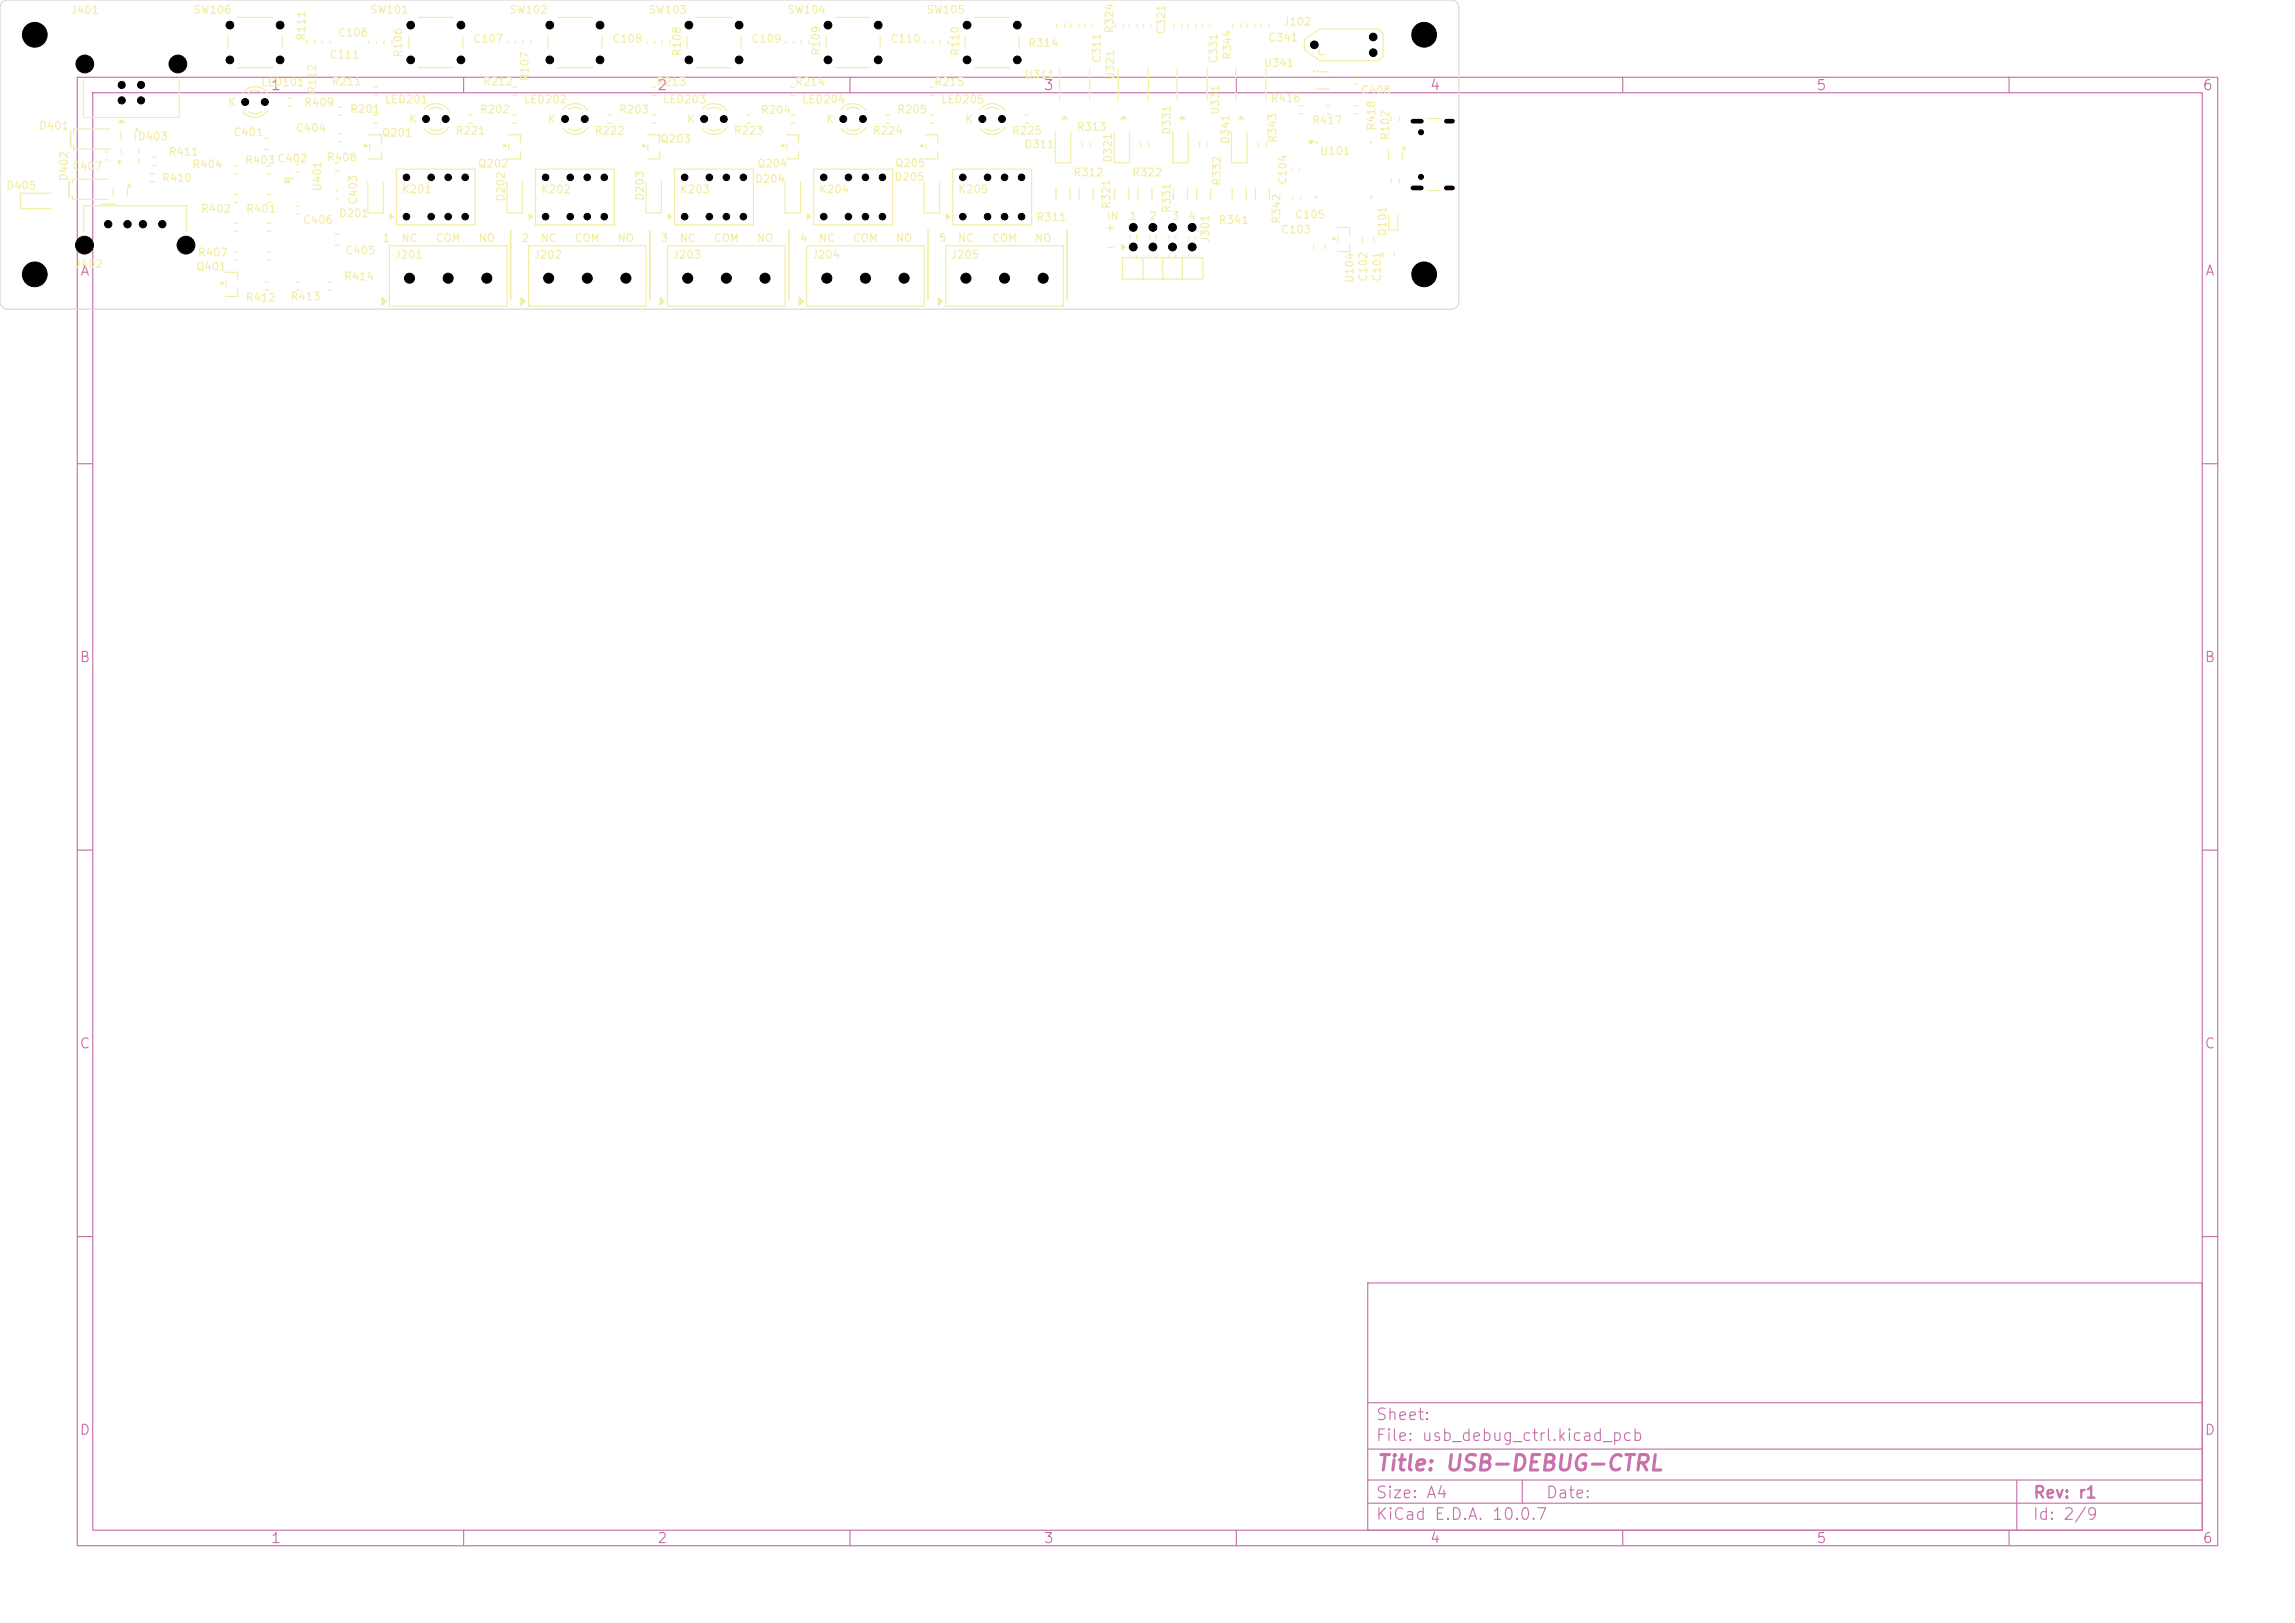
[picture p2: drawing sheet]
<svg xmlns="http://www.w3.org/2000/svg" width="297mm" height="210mm" viewBox="0 0 297 210" stroke-linecap="round" stroke-linejoin="round" font-family="sans-serif">
<defs><g id="words">
<text font-size="2" fill="#c872ab" x="178" y="190.8">Title: USB-DEBUG-CTRL</text>
<g font-size="1.5" fill="#c872ab">
<text x="178" y="184.1">Sheet:</text>
<text x="178" y="186.8">File: usb_debug_ctrl.kicad_pcb</text>
<text x="178" y="197">KiCad E.D.A. 10.0.7</text>
<text x="178" y="194.2">Size: A4</text>
<text x="200" y="194.2">Date:</text>
<text x="263" y="197">Id: 2/9</text>
<text x="263" y="194.2">Rev: r1</text>
</g>
<g font-size="1.3" fill="#c872ab">
<text x="35" y="12">1</text>
<text x="85" y="12">2</text>
<text x="135" y="12">3</text>
<text x="185" y="12">4</text>
<text x="235" y="12">5</text>
<text x="285" y="12">6</text>
<text x="10.3" y="36">A</text>
<text x="285.3" y="36">A</text>
<text x="10.2" y="86">B</text>
<text x="285.2" y="86">B</text>
<text x="10.2" y="136">C</text>
<text x="285.2" y="136">C</text>
<text x="10.2" y="186">D</text>
<text x="285.2" y="186">D</text>
<text x="35" y="200">1</text>
<text x="85" y="200">2</text>
<text x="135" y="200">3</text>
<text x="185" y="200">4</text>
<text x="235" y="200">5</text>
<text x="285" y="200">6</text>
</g>
<g font-size="1" fill="#f2eda1">
<text x="9.1" y="2.1">J401</text>
<text x="24.9" y="2">SW106</text>
<text x="39.8" y="5.3" transform="rotate(-90 39.8 5.3)">R111</text>
<text x="43.7" y="5">C106</text>
<text x="47.8" y="2">SW101</text>
<text x="61.2" y="5.8">C107</text>
<text x="65.8" y="2">SW102</text>
<text x="79.2" y="5.8">C108</text>
<text x="83.8" y="2">SW103</text>
<text x="97.2" y="5.8">C109</text>
<text x="101.8" y="2">SW104</text>
<text x="115.2" y="5.8">C110</text>
<text x="119.8" y="2">SW105</text>
<text x="144.3" y="4.4" transform="rotate(-90 144.3 4.4)">R324</text>
<text x="151" y="4.5" transform="rotate(-90 151 4.5)">C321</text>
<text x="164" y="5.6">C341</text>
<text x="166" y="3.6">J102</text>
<text x="33.7" y="11.4">LED101</text>
<text x="42.6" y="7.8">C111</text>
<text x="42.8" y="11.3">R211</text>
<text x="52.3" y="7.5" transform="rotate(-90 52.3 7.5)">R106</text>
<text x="62.4" y="11.3">R212</text>
<text x="68.7" y="10.6" transform="rotate(-90 68.7 10.6)">R107</text>
<text x="84.8" y="11.4">R213</text>
<text x="88.4" y="7.4" transform="rotate(-90 88.4 7.4)">R108</text>
<text x="102.8" y="11.4">R214</text>
<text x="106.4" y="7.3" transform="rotate(-90 106.4 7.3)">R109</text>
<text x="120.8" y="11.4">R215</text>
<text x="124.4" y="7.3" transform="rotate(-90 124.4 7.3)">R110</text>
<text x="132.5" y="10.4">U311</text>
<text x="133" y="6.3">R314</text>
<text x="142.7" y="8.2" transform="rotate(-90 142.7 8.2)">C311</text>
<text x="144.4" y="10.5" transform="rotate(-90 144.4 10.5)">U321</text>
<text x="157.8" y="8.3" transform="rotate(-90 157.8 8.3)">C331</text>
<text x="159.6" y="7.8" transform="rotate(-90 159.6 7.8)">R344</text>
<text x="163.5" y="8.9">U341</text>
<text x="5" y="17">D401</text>
<text x="29.4" y="14">K</text>
<text x="30.1" y="17.9">C401</text>
<text x="38.2" y="17.3">C404</text>
<text x="39.3" y="14">R409</text>
<text x="41.2" y="12.2" transform="rotate(-90 41.2 12.2)">R112</text>
<text x="45.2" y="14.9">R201</text>
<text x="49.3" y="17.9">Q201</text>
<text x="49.7" y="13.6">LED201</text>
<text x="52.8" y="16.2">K</text>
<text x="58.9" y="17.7">R221</text>
<text x="62" y="14.9">R202</text>
<text x="67.7" y="13.6">LED202</text>
<text x="70.8" y="16.2">K</text>
<text x="76.9" y="17.7">R222</text>
<text x="80" y="14.9">R203</text>
<text x="85.7" y="13.6">LED203</text>
<text x="88.8" y="16.2">K</text>
<text x="94.9" y="17.7">R223</text>
<text x="98.4" y="15">R204</text>
<text x="103.7" y="13.6">LED204</text>
<text x="106.8" y="16.2">K</text>
<text x="112.9" y="17.7">R224</text>
<text x="116" y="14.9">R205</text>
<text x="121.7" y="13.6">LED205</text>
<text x="124.8" y="16.2">K</text>
<text x="130.9" y="17.7">R225</text>
<text x="139.2" y="17.2">R313</text>
<text x="151.7" y="17.5" transform="rotate(-90 151.7 17.5)">D331</text>
<text x="158" y="15" transform="rotate(-90 158 15)">U331</text>
<text x="164.4" y="13.5">R416</text>
<text x="169.7" y="16.3">R417</text>
<text x="176" y="12.4">C408</text>
<text x="178.2" y="17" transform="rotate(-90 178.2 17)">R418</text>
<text x="9" y="23.5" transform="rotate(-90 9 23.5)">D402</text>
<text x="9.3" y="22.3">C407</text>
<text x="17.7" y="18.4">D403</text>
<text x="20.9" y="23.8">R410</text>
<text x="21.7" y="20.4">R411</text>
<text x="24.8" y="22">R404</text>
<text x="31.6" y="21.5">R403C402</text>
<text x="42.2" y="21.1">R408</text>
<text x="61.8" y="21.9">Q202</text>
<text x="85.4" y="18.7">Q203</text>
<text x="97.6" y="23.9">D204</text>
<text x="97.9" y="21.9">Q204</text>
<text x="115.7" y="23.6">D205</text>
<text x="115.7" y="21.9">Q205</text>
<text x="132.5" y="19.4">D311</text>
<text x="138.8" y="23.1">R312</text>
<text x="144.1" y="21.1" transform="rotate(-90 144.1 21.1)">D321</text>
<text x="146.4" y="23.1">R322</text>
<text x="159.3" y="18.7" transform="rotate(-90 159.3 18.7)">D341</text>
<text x="165.4" y="18.6" transform="rotate(-90 165.4 18.6)">R343</text>
<text x="166.8" y="24" transform="rotate(-90 166.8 24)">C104</text>
<text x="170.7" y="20.3">U101</text>
<text x="180" y="18.2" transform="rotate(-90 180 18.2)">R102</text>
<text x=".7" y="24.8">D405</text>
<text x="25.9" y="27.8">R402</text>
<text x="31.8" y="27.8">R401</text>
<text x="39.1" y="29.2">C406</text>
<text x="41.8" y="24.9" transform="rotate(-90 41.8 24.9)">U401</text>
<text x="43.8" y="28.3">D201</text>
<text x="46.5" y="26.6" transform="rotate(-90 46.5 26.6)">C403</text>
<text x="51.9" y="25.2">K201</text>
<text x="65.6" y="26.2" transform="rotate(-90 65.6 26.2)">D202</text>
<text x="69.9" y="25.2">K202</text>
<text x="83.6" y="26.1" transform="rotate(-90 83.6 26.1)">D203</text>
<text x="87.9" y="25.2">K203</text>
<text x="105.9" y="25.2">K204</text>
<text x="123.9" y="25.2">K205</text>
<text x="134" y="28.9">R311</text>
<text x="143.1" y="28.7">IN</text>
<text x="143.9" y="27.1" transform="rotate(-90 143.9 27.1)">R321</text>
<text x="146.1" y="28.7">1</text>
<text x="148.6" y="28.7">2</text>
<text x="151.6" y="28.7">3</text>
<text x="151.7" y="27.6" transform="rotate(-90 151.7 27.6)">R331</text>
<text x="153.7" y="28.7">4</text>
<text x="157.6" y="29.2">R341</text>
<text x="158.2" y="24.1" transform="rotate(-90 158.2 24.1)">R332</text>
<text x="165.9" y="29" transform="rotate(-90 165.9 29)">R342</text>
<text x="167.5" y="28.5">C105</text>
<text x="9.6" y="34.9">J402</text>
<text x="25.3" y="35.3">Q401</text>
<text x="25.5" y="33.4">R407</text>
<text x="44.6" y="33.2">C405</text>
<text x="49.4" y="31.6">1</text>
<text x="51" y="33.7">J201</text>
<text x="51.9" y="31.6">NC</text>
<text x="56.3" y="31.6">COM</text>
<text x="61.9" y="31.6">NO</text>
<text x="67.4" y="31.6">2</text>
<text x="69" y="33.7">J202</text>
<text x="69.9" y="31.6">NC</text>
<text x="74.3" y="31.6">COM</text>
<text x="79.9" y="31.6">NO</text>
<text x="85.4" y="31.6">3</text>
<text x="87" y="33.7">J203</text>
<text x="87.9" y="31.6">NC</text>
<text x="92.3" y="31.6">COM</text>
<text x="97.9" y="31.6">NO</text>
<text x="103.4" y="31.6">4</text>
<text x="105" y="33.7">J204</text>
<text x="105.9" y="31.6">NC</text>
<text x="110.3" y="31.6">COM</text>
<text x="115.9" y="31.6">NO</text>
<text x="121.4" y="31.6">5</text>
<text x="123" y="33.7">J205</text>
<text x="123.9" y="31.6">NC</text>
<text x="128.3" y="31.6">COM</text>
<text x="133.9" y="31.6">NO</text>
<text x="143" y="30.2">+</text>
<text x="143" y="32.7">-</text>
<text x="156.7" y="31.5" transform="rotate(-90 156.7 31.5)">J301</text>
<text x="165.7" y="30.5">C103</text>
<text x="179.7" y="30.6" transform="rotate(-90 179.7 30.6)">D101</text>
<text x="31.7" y="39.3">R412</text>
<text x="37.5" y="39.1">R413</text>
<text x="44.4" y="36.5">R414</text>
<text x="175.4" y="36.7" transform="rotate(-90 175.4 36.7)">U104</text>
<text x="177.2" y="36.5" transform="rotate(-90 177.2 36.5)">C102</text>
<text x="179" y="36.5" transform="rotate(-90 179 36.5)">C101</text>
</g>
</g></defs>
<g fill="none" stroke="#c872ab" stroke-width=".15">
<path d="M10 10h277v190h-277zM12 12h273v186h-273zM60 10v2M110 10v2M160 10v2M210 10v2M260 10v2M10 60h2M285 60h2M10 110h2M285 110h2M10 160h2"/>
<path d="M177 166h108v32h-108zM285 160h2M60 198v2M110 198v2M160 198v2M177 194.5h108M177 191.5h108M177 187.5h108M177 181.5h108M197 191.5v3M210 198v2M260 198v2"/>
<path d="M261 191.5v6.5"/>
</g>
<path d="M9.2 17v2.1M8.9 23.5v2.1M38 23.1h-1.1v.7M66.1 29.8v9M84.1 29.8v9M102.1 29.8v9M120.1 29.8v9M138.1 29.8v9" fill="none" stroke="#f2eda1" stroke-width=".2"/>
<path d="M101.8 17.5l1.6-.1v1M101.8 18.6v.8M103.4 19.6v1l-1.6-.1M103.7 5.3v.4M104.7 5.3v.4M136.7 3.1v.4M137.8 3.1v.4M34.6 21.5h.4M34.6 22.5h.4M136.7 24.4v1.4M138.5 24.4v1.4" fill="none" stroke="#f2eda1" stroke-width=".15"/>
<path d="M101.3 18.7l.2 .2h-.4z" fill="none" stroke="#f2eda1" stroke-width=".16"/>
<path d="M101.3 18.7l.2 .2h-.4z" fill="#f2eda1"/>
<g fill="none" stroke="#f2eda1" stroke-width=".15">
<path d="M31.4 12a1.99 1.99 0 0 1 3.3 .1M32.2 12l.7-.3h.5l.4 .3M32.2 14.4l.7 .3h.5l.4-.3M34.7 14.3a1.99 1.99 0 0 1-3.3 .1M47.7 5.4v.2M48.7 5.4v.2M88.9 4.8v1.5M90.1 8.8h4.6M90.1 2.3h4.6M95.9 4.8v1.5M119.7 5.4v.2M120.7 5.4v.2"/>
<path d="M151.9 3.1v.4M153 3.1v.4M47.6 23.5v4.1h2v-4.1M145.3 33.3h10.4v2.8h-10.4zM146.2 30.5v.4M146.2 33v.4M147.1 30.5v.4M147.1 33v.4M147.9 33.4v2.7M148.8 30.5v.4M148.8 33v.4M149.6 30.5v.4"/>
<path d="M149.6 33v.4M150.5 33.4v2.7M151.3 30.5v.4M151.3 33v.4M152.2 30.5v.4M152.2 33v.4M153 33.4v2.7M153.9 30.6v.3M153.9 33v.4M154.7 30.6v.3M154.7 33v.4M159.5 24.4v1.4"/>
<path d="M161.3 24.4v1.4M179 32.7v.5M180.4 32.7v.5"/>
</g>
<path d="M145.2 31.6l.4 .4-.4 .3z" fill="none" stroke="#f2eda1" stroke-width=".16"/>
<path d="M145.2 31.6l.4 .4-.4 .3z" fill="#f2eda1"/>
<path d="M67.7 5.3v.4M68.7 5.3v.4M146.1 3.1v.4M147.2 3.1v.4M170.5 9.3h1.4M170.5 11.5h1.4" fill="none" stroke="#f2eda1" stroke-width=".15"/>
<path d="M169.9 9.1h.2l-.1 .2z" fill="none" stroke="#f2eda1" stroke-width=".16"/>
<path d="M169.9 9.1h.2l-.1 .2z" fill="#f2eda1"/>
<g fill="none" stroke="#f2eda1" stroke-width=".15">
<path d="M34.2 17.9h.6M34.2 19.3h.6M37.3 12.7h.4M37.3 13.7h.4M39.7 5.3v.4M40.7 5.3v.4M84.4 11.3h.4M84.4 12.3h.4M168.2 13.7h.4M168.2 14.7h.4M30.4 32.6h.4M30.4 33.6h.4"/>
<path d="M34.3 36.5h.4M34.3 37.5h.4M87.3 21.9h10.2v7.2h-10.2zM180 23.2v.4M181.1 23.2v.4"/>
</g>
<path d="M86.5 27.7l.4 .3-.4 .4z" fill="none" stroke="#f2eda1" stroke-width=".16"/>
<path d="M86.5 27.7l.4 .3-.4 .4z" fill="#f2eda1"/>
<path d="M30.4 21.5h.4M30.4 22.5h.4M68.4 31.8h15.2v7.8h-15.2zM147.3 24.4v1.4M149.1 24.4v1.4" fill="none" stroke="#f2eda1" stroke-width=".15"/>
<path d="M67.4 38.5l.6 .5-.6 .5z" fill="none" stroke="#f2eda1" stroke-width=".16"/>
<path d="M67.4 38.5l.6 .5-.6 .5z" fill="#f2eda1"/>
<path d="M96.7 14.9h.4M96.7 15.9h.4M140.4 3.2v.2M141.4 3.2v.2M144.2 17.1v4h2v-4M159.9 8.9v4M163.8 8.9v4M19.5 22.5h.4M19.5 23.5h.4M151.9 24.4v1.4M153.7 24.4v1.4M179.7 27.8v2h1.2v-2" fill="none" stroke="#f2eda1" stroke-width=".15"/>
<path d="M160.6 15l.3 .4h-.6z" fill="none" stroke="#f2eda1" stroke-width=".16"/>
<path d="M160.6 15l.3 .4h-.6z" fill="#f2eda1"/>
<path d="M15.7 17v1.2M17.5 17.2v1M120.4 14.9h.4M120.4 15.9h.4" fill="none" stroke="#f2eda1" stroke-width=".15"/>
<path d="M17.5 16.8l.3-.2v.4z" fill="none" stroke="#f2eda1" stroke-width=".16"/>
<path d="M17.5 16.8l.3-.2v.4z" fill="#f2eda1"/>
<path d="M54.8 14.2a1.99 1.99 0 0 1 3.3 .1M55.6 14.2l.7-.3h.5l.4 .3M55.6 16.6l.7 .3h.5l.4-.3M58.1 16.5a1.99 1.99 0 0 1-3.3 .1M132.7 14.9h.4M132.7 15.9h.4M50.4 31.8h15.2v7.8h-15.2z" fill="none" stroke="#f2eda1" stroke-width=".15"/>
<path d="M49.4 38.5l.6 .5-.6 .5z" fill="none" stroke="#f2eda1" stroke-width=".16"/>
<path d="M49.4 38.5l.6 .5-.6 .5z" fill="#f2eda1"/>
<path d="M13.7 19.7h.2M13.7 20.7h.2M29.2 35.3l1.6-.1v1M29.2 36.4v.8M30.8 37.4v1l-1.6-.1M119.6 23.5v4.1h2v-4.1M162.5 24.4v1.4M164.3 24.4v1.4" fill="none" stroke="#f2eda1" stroke-width=".15"/>
<path d="M28.7 36.5l.2 .2h-.4z" fill="none" stroke="#f2eda1" stroke-width=".16"/>
<path d="M28.7 36.5l.2 .2h-.4z" fill="#f2eda1"/>
<path d="M137.1 8.9v4M141 8.9v4" fill="none" stroke="#f2eda1" stroke-width=".15"/>
<path d="M137.5 15.4l.3-.4 .3 .4z" fill="none" stroke="#f2eda1" stroke-width=".16"/>
<path d="M137.5 15.4l.3-.4 .3 .4z" fill="#f2eda1"/>
<path d="M179.7 19.4v1.2M181.5 19.6v1" fill="none" stroke="#f2eda1" stroke-width=".15"/>
<path d="M181.5 19.2l.3-.2v.4z" fill="none" stroke="#f2eda1" stroke-width=".16"/>
<path d="M181.5 19.2l.3-.2v.4z" fill="#f2eda1"/>
<path d="M43.9 17.3h.2M43.9 18.3h.2M147.6 18.5v.4M148.7 18.5v.4M170.6 18.4h-.3v.3M177.2 18.4h.3v.3M170.3 25.3v.3h.3M177.5 25.3v.3h-.3" fill="none" stroke="#f2eda1" stroke-width=".15"/>
<path d="M169.3 18.2h.7l-.4 .4z" fill="none" stroke="#f2eda1" stroke-width=".16"/>
<path d="M169.3 18.2h.7l-.4 .4z" fill="#f2eda1"/>
<path d="M9.5 18.8v.5h4.8M10.8 10.3v4.9h12.4v-4.9M14.3 16.7h-4.8v.5M9.3 25.3v.5h4.7M14 23.2h-4.7v.5" fill="none" stroke="#f2eda1" stroke-width=".15"/>
<path d="M15.8 15.5l.3 .4h-.7z" fill="none" stroke="#f2eda1" stroke-width=".16"/>
<path d="M15.8 15.5l.3 .4h-.7z" fill="#f2eda1"/>
<path d="M78.7 14.9h.4M78.7 15.9h.4M51.3 21.9h10.2v7.2h-10.2z" fill="none" stroke="#f2eda1" stroke-width=".15"/>
<path d="M50.5 27.7l.4 .3-.4 .4z" fill="none" stroke="#f2eda1" stroke-width=".16"/>
<path d="M50.5 27.7l.4 .3-.4 .4z" fill="#f2eda1"/>
<path d="M52.9 4.8v1.5M54.2 8.8h4.4M54.2 2.3h4.4M59.9 4.8v1.5M66.4 14.9h.4M66.4 15.9h.4M102.4 11.3h.4M102.4 12.3h.4M38.4 26.7h.2M38.4 27.7h.2M69.3 21.9h10.2v7.2h-10.2z" fill="none" stroke="#f2eda1" stroke-width=".15"/>
<path d="M68.5 27.7l.4 .3-.4 .4z" fill="none" stroke="#f2eda1" stroke-width=".16"/>
<path d="M68.5 27.7l.4 .3-.4 .4z" fill="#f2eda1"/>
<path d="M140 18.5v.4M141.1 18.5v.4M86.4 31.8h15.2v7.8h-15.2z" fill="none" stroke="#f2eda1" stroke-width=".15"/>
<path d="M85.4 38.5l.6 .5-.6 .5z" fill="none" stroke="#f2eda1" stroke-width=".16"/>
<path d="M85.4 38.5l.6 .5-.6 .5z" fill="#f2eda1"/>
<g fill="none" stroke="#f2eda1" stroke-width=".15">
<path d="M29.5 4.8v1.5M30.7 8.8h4.6M30.7 2.3h4.6M36.5 4.8v1.5M49.7 5.3v.4M50.7 5.3v.4M65.8 17.5l1.6-.1v1M65.8 18.6v.8M67.4 19.6v1l-1.6-.1M85.7 5.3v.4M86.7 5.3v.4M120.4 11.3h.4"/>
<path d="M120.4 12.3h.4M126.8 14.2a1.99 1.99 0 0 1 3.3 .1M127.6 14.2l.7-.3h.5l.4 .3M127.6 16.6l.7 .3h.5l.4-.3M130.1 16.5a1.99 1.99 0 0 1-3.3 .1M136.6 17.1v4h2v-4M159.5 3.1v.4M160.6 3.1v.4M161.3 3.1v.4M162.4 3.1v.4M168.8 5.2l2-1.4h7.6l.6 .6v2.9l-.6 .6h-7.6l-2-1.4zM170.7 6.4v.7h.7"/>
<path d="M175.2 13.7h.4M175.2 14.7h.4M175.3 9.9h.2M175.3 10.9h.2M180 15.2v.4M181.1 15.2v.4M19.8 20.4h.5M19.8 21.4h.5M34.6 28.9h.4M34.6 29.9h.4M38.4 21.3h.2M38.4 22.3h.2"/>
<path d="M43.5 24.7h.2M43.5 25.7h.2M83.6 23.5v4.1h2v-4.1M170 31.7v.5M171.5 31.7v.5"/>
</g>
<path d="M65.3 18.7l.2 .2h-.4z" fill="none" stroke="#f2eda1" stroke-width=".16"/>
<path d="M65.3 18.7l.2 .2h-.4z" fill="#f2eda1"/>
<g fill="none" stroke="#f2eda1" stroke-width=".15">
<path d="M41.7 5.4v.2M42.7 5.4v.2M60.7 14.9h.4M60.7 15.9h.4M65.7 5.4v.2M66.7 5.4v.2M70.9 4.8v1.5M72.1 8.8h4.6M72.1 2.3h4.6M77.9 4.8v1.5M101.7 5.4v.2M102.7 5.4v.2"/>
<path d="M124.9 4.8v1.5M126.2 8.8h4.4M126.2 2.3h4.4M131.9 4.8v1.5M101.6 23.5v4.1h2v-4.1M104.4 31.8h15.2v7.8h-15.2zM154.9 24.4v1.4M156.7 24.4v1.4M167.1 21.9v.2M168.2 21.9v.2M176.3 30.7v.6M177.8 30.7v.6"/>
</g>
<path d="M103.4 38.5l.6 .5-.6 .5z" fill="none" stroke="#f2eda1" stroke-width=".16"/>
<path d="M103.4 38.5l.6 .5-.6 .5z" fill="#f2eda1"/>
<g fill="none" stroke="#f2eda1" stroke-width=".15">
<path d="M119.8 17.5l1.6-.1v1M119.8 18.6v.8M121.4 19.6v1l-1.6-.1M155.6 3.2v.2M156.6 3.2v.2M163.2 3.2v.2M164.2 3.2v.2M184.7 15.3h1.7M34.6 32.6h.4M34.6 33.6h.4M43.4 21.1h.4M43.4 22.1h.4"/>
<path d="M65.6 23.5v4.1h2v-4.1M184.7 24.7h1.7"/>
</g>
<path d="M119.3 18.7l.2 .2h-.4z" fill="none" stroke="#f2eda1" stroke-width=".16"/>
<path d="M119.3 18.7l.2 .2h-.4z" fill="#f2eda1"/>
<path d="M152.3 8.9v4M156.2 8.9v4" fill="none" stroke="#f2eda1" stroke-width=".15"/>
<path d="M153 15l.3 .4h-.6z" fill="none" stroke="#f2eda1" stroke-width=".16"/>
<path d="M153 15l.3 .4h-.6z" fill="#f2eda1"/>
<path d="M171.7 13.7h.4M171.7 14.7h.4M122.4 31.8h15.2v7.8h-15.2zM139.7 24.4v1.4M141.5 24.4v1.4M167.3 25.5v.2M168.3 25.5v.2" fill="none" stroke="#f2eda1" stroke-width=".15"/>
<path d="M121.4 38.5l.6 .5-.6 .5z" fill="none" stroke="#f2eda1" stroke-width=".16"/>
<path d="M121.4 38.5l.6 .5-.6 .5z" fill="#f2eda1"/>
<path d="M15.7 19.3v.5M18 19.3v.5M83.7 5.4v.2M84.7 5.4v.2M90.8 14.2a1.99 1.99 0 0 1 3.3 .1M91.6 14.2l.7-.3h.5l.4 .3M91.6 16.6l.7 .3h.5l.4-.3M94.1 16.5a1.99 1.99 0 0 1-3.3 .1M18 20.6v.5M42.5 36.5h.4M42.5 37.5h.4" fill="none" stroke="#f2eda1" stroke-width=".15"/>
<path d="M15.4 20.7l.3 .2-.3 .3z" fill="none" stroke="#f2eda1" stroke-width=".16"/>
<path d="M15.4 20.7l.3 .2-.3 .3z" fill="#f2eda1"/>
<path d="M48.4 11.3h.4M48.4 12.3h.4M144.7 8.9v4M148.6 8.9v4" fill="none" stroke="#f2eda1" stroke-width=".15"/>
<path d="M145.1 15.4l.3-.4 .3 .4z" fill="none" stroke="#f2eda1" stroke-width=".16"/>
<path d="M145.1 15.4l.3-.4 .3 .4z" fill="#f2eda1"/>
<g fill="none" stroke="#f2eda1" stroke-width=".15">
<path d="M43.8 13.9h.4M43.8 14.9h.4M47.8 17.5l1.6-.1v1M47.8 18.6v.8M49.4 19.6v1l-1.6-.1M72.8 14.2a1.99 1.99 0 0 1 3.3 .1M73.6 14.2l.7-.3h.5l.4 .3M73.6 16.6l.7 .3h.5l.4-.3M76.1 16.5a1.99 1.99 0 0 1-3.3 .1M114.7 14.9h.4M114.7 15.9h.4M148 3.2v.2"/>
<path d="M149 3.2v.2M30.4 28.9h.4M30.4 29.9h.4"/>
</g>
<path d="M47.3 18.7l.2 .2h-.4z" fill="none" stroke="#f2eda1" stroke-width=".16"/>
<path d="M47.3 18.7l.2 .2h-.4z" fill="#f2eda1"/>
<g fill="none" stroke="#f2eda1" stroke-width=".15">
<path d="M48.4 14.9h.4M48.4 15.9h.4M121.7 5.3v.4M122.7 5.3v.4M151.8 17.1v4h2v-4M159.4 17.1v4h2v-4M162.8 18.5v.4M163.9 18.5v.4M43.3 30.3h.6M43.3 31.7h.6M144.3 24.4v1.4M146.1 24.4v1.4"/>
<path d="M173.1 29.5l1.6-.1v1M173.1 30.6v.8M174.7 31.6v1l-1.6-.1"/>
</g>
<circle cx="37.4" cy="23.5" r=".15" fill="#f2eda1" stroke="#f2eda1" stroke-width=".13"/>
<path d="M172.6 30.7l.2 .2h-.4z" fill="none" stroke="#f2eda1" stroke-width=".16"/>
<path d="M172.6 30.7l.2 .2h-.4z" fill="#f2eda1"/>
<path d="M66.4 11.3h.4M66.4 12.3h.4M108.8 14.2a1.99 1.99 0 0 1 3.3 .1M109.6 14.2l.7-.3h.5l.4 .3M109.6 16.6l.7 .3h.5l.4-.3M112.1 16.5a1.99 1.99 0 0 1-3.3 .1M144.3 3.1v.4M145.4 3.1v.4M14.7 24.2v1.2M16.5 24.4v1" fill="none" stroke="#f2eda1" stroke-width=".15"/>
<path d="M16.5 24l.3-.2v.4z" fill="none" stroke="#f2eda1" stroke-width=".16"/>
<path d="M16.5 24l.3-.2v.4z" fill="#f2eda1"/>
<path d="M138.5 3.1v.4M139.6 3.1v.4M38.4 36.5h.4M38.4 37.5h.4M105.3 21.9h10.2v7.2h-10.2z" fill="none" stroke="#f2eda1" stroke-width=".15"/>
<path d="M104.5 27.7l.4 .3-.4 .4z" fill="none" stroke="#f2eda1" stroke-width=".16"/>
<path d="M104.5 27.7l.4 .3-.4 .4z" fill="#f2eda1"/>
<path d="M123.3 21.9h10.2v7.2h-10.2z" fill="none" stroke="#f2eda1" stroke-width=".15"/>
<path d="M122.5 27.7l.4 .3-.4 .4z" fill="none" stroke="#f2eda1" stroke-width=".16"/>
<path d="M122.5 27.7l.4 .3-.4 .4z" fill="#f2eda1"/>
<path d="M83.8 17.5l1.6-.1v1M83.8 18.6v.8M85.4 19.6v1l-1.6-.1" fill="none" stroke="#f2eda1" stroke-width=".15"/>
<path d="M83.3 18.7l.2 .2h-.4z" fill="none" stroke="#f2eda1" stroke-width=".16"/>
<path d="M83.3 18.7l.2 .2h-.4z" fill="#f2eda1"/>
<g fill="none" stroke="#f2eda1" stroke-width=".15">
<path d="M84.4 14.9h.4M84.4 15.9h.4M102.4 14.9h.4M102.4 15.9h.4M106.9 4.8v1.5M108.1 8.8h4.6M108.1 2.3h4.6M113.9 4.8v1.5M153.7 3.1v.4M154.8 3.1v.4M155.2 18.5v.4M156.3 18.5v.4"/>
<path d="M6.7 25h-4.1v2h4.1M10.8 30v-3.4h13.4v3.4M13.1 26.4h1.8M30.4 25.2h.4M30.4 26.2h.4M34.6 25.2h.4M34.6 26.2h.4"/>
</g>
<path d="M.3 .3l.4-.2 .3-.1h186.8a1 1 0 0 1 1 1v38a1 1 0 0 1-1 1h-186.8a1 1 0 0 1-1-1v-38l.1-.3z" fill="none" stroke="#d0d2cd" stroke-width=".13"/>
<g fill="#000" stroke="#000" stroke-width=".13">
<circle cx="4.5" cy="4.5" r="1.6"/>
<circle cx="11" cy="8.3" r="1.15"/>
<circle cx="15.7" cy="13" r=".46"/>
<circle cx="15.7" cy="11" r=".46"/>
<circle cx="18.2" cy="13" r=".46"/>
<circle cx="18.2" cy="11" r=".46"/>
<circle cx="23" cy="8.3" r="1.15"/>
<circle cx="29.7" cy="3.3" r=".5"/>
<circle cx="29.7" cy="7.7" r=".5"/>
<circle cx="31.7" cy="13.2" r=".45"/>
<circle cx="34.3" cy="13.2" r=".45"/>
<circle cx="36.2" cy="3.3" r=".5"/>
<circle cx="36.2" cy="7.7" r=".5"/>
<circle cx="53.1" cy="3.3" r=".5"/>
<circle cx="53.1" cy="7.7" r=".5"/>
<circle cx="55.1" cy="15.4" r=".45"/>
<circle cx="57.7" cy="15.4" r=".45"/>
<circle cx="59.6" cy="3.3" r=".5"/>
<circle cx="59.6" cy="7.7" r=".5"/>
<circle cx="71.2" cy="3.3" r=".5"/>
<circle cx="71.2" cy="7.7" r=".5"/>
<circle cx="73.1" cy="15.4" r=".45"/>
<circle cx="75.7" cy="15.4" r=".45"/>
<circle cx="77.6" cy="3.3" r=".5"/>
<circle cx="77.6" cy="7.7" r=".5"/>
<circle cx="89.2" cy="3.3" r=".5"/>
<circle cx="89.2" cy="7.7" r=".5"/>
<circle cx="91.1" cy="15.4" r=".45"/>
<circle cx="93.7" cy="15.4" r=".45"/>
<circle cx="95.6" cy="3.3" r=".5"/>
<circle cx="95.6" cy="7.7" r=".5"/>
<circle cx="107.1" cy="3.3" r=".5"/>
<circle cx="107.2" cy="7.7" r=".5"/>
<circle cx="109.1" cy="15.4" r=".45"/>
<circle cx="111.7" cy="15.4" r=".45"/>
<circle cx="113.6" cy="3.3" r=".5"/>
<circle cx="113.6" cy="7.7" r=".5"/>
<circle cx="125.1" cy="3.3" r=".5"/>
<circle cx="125.1" cy="7.7" r=".5"/>
<circle cx="127.1" cy="15.4" r=".45"/>
<circle cx="129.7" cy="15.4" r=".45"/>
<circle cx="131.7" cy="3.3" r=".5"/>
<circle cx="131.7" cy="7.7" r=".5"/>
<circle cx="170.1" cy="5.8" r=".5"/>
<circle cx="177.7" cy="4.8" r=".5"/>
<circle cx="177.7" cy="6.8" r=".5"/>
<circle cx="183.9" cy="17.1" r=".32"/>
<circle cx="184.3" cy="4.5" r="1.6"/>
<circle cx="4.5" cy="35.5" r="1.6"/>
<circle cx="10.9" cy="31.7" r="1.15"/>
<circle cx="14" cy="29" r=".47"/>
<circle cx="16.5" cy="29" r=".47"/>
<circle cx="18.5" cy="29" r=".47"/>
<circle cx="21" cy="29" r=".47"/>
<circle cx="24.1" cy="31.7" r="1.15"/>
<circle cx="52.6" cy="28" r=".43"/>
<circle cx="52.6" cy="23" r=".43"/>
<circle cx="53" cy="36" r=".65"/>
<circle cx="55.8" cy="23" r=".42"/>
<circle cx="55.8" cy="28" r=".42"/>
<circle cx="58" cy="36" r=".65"/>
<circle cx="58" cy="28" r=".43"/>
<circle cx="58" cy="23" r=".43"/>
<circle cx="60.2" cy="23" r=".42"/>
<circle cx="60.2" cy="28" r=".42"/>
<circle cx="63" cy="36" r=".65"/>
<circle cx="70.6" cy="23" r=".42"/>
<circle cx="70.6" cy="28" r=".42"/>
<circle cx="71" cy="36" r=".65"/>
<circle cx="73.8" cy="23" r=".42"/>
<circle cx="73.8" cy="28" r=".42"/>
<circle cx="76" cy="23" r=".43"/>
<circle cx="76" cy="28" r=".43"/>
<circle cx="76" cy="36" r=".65"/>
<circle cx="78.2" cy="23" r=".42"/>
<circle cx="78.2" cy="28" r=".42"/>
<circle cx="81" cy="36" r=".65"/>
<circle cx="88.6" cy="23" r=".42"/>
<circle cx="88.6" cy="28" r=".42"/>
<circle cx="89" cy="36" r=".65"/>
<circle cx="91.8" cy="23" r=".43"/>
<circle cx="91.8" cy="28" r=".43"/>
<circle cx="94" cy="36" r=".65"/>
<circle cx="94" cy="28" r=".42"/>
<circle cx="94" cy="23" r=".42"/>
<circle cx="96.2" cy="28" r=".42"/>
<circle cx="96.2" cy="23" r=".42"/>
<circle cx="99" cy="36" r=".65"/>
<circle cx="106.6" cy="23" r=".42"/>
<circle cx="106.6" cy="28" r=".42"/>
<circle cx="107" cy="36" r=".65"/>
<circle cx="109.8" cy="23" r=".43"/>
<circle cx="109.8" cy="28" r=".43"/>
<circle cx="112" cy="36" r=".65"/>
<circle cx="112" cy="23" r=".42"/>
<circle cx="112" cy="28" r=".42"/>
<circle cx="114.2" cy="23" r=".43"/>
<circle cx="114.2" cy="28" r=".43"/>
<circle cx="117" cy="36" r=".65"/>
<circle cx="124.6" cy="28" r=".42"/>
<circle cx="124.6" cy="23" r=".42"/>
<circle cx="125" cy="36" r=".65"/>
<circle cx="127.8" cy="28" r=".43"/>
<circle cx="127.8" cy="23" r=".43"/>
<circle cx="130" cy="36" r=".65"/>
<circle cx="130" cy="28" r=".42"/>
<circle cx="130" cy="23" r=".42"/>
<circle cx="132.2" cy="23" r=".43"/>
<circle cx="132.2" cy="28" r=".43"/>
<circle cx="135" cy="36" r=".65"/>
<circle cx="146.7" cy="29.4" r=".51"/>
<circle cx="146.7" cy="32" r=".51"/>
<circle cx="149.2" cy="32" r=".51"/>
<circle cx="149.2" cy="29.4" r=".51"/>
<circle cx="151.7" cy="29.4" r=".51"/>
<circle cx="151.7" cy="32" r=".51"/>
<circle cx="154.3" cy="32" r=".51"/>
<circle cx="154.3" cy="29.4" r=".51"/>
<circle cx="183.9" cy="22.9" r=".32"/>
<circle cx="184.3" cy="35.5" r="1.6"/>
</g>
<path d="M182.8 15.7h1.1M187.2 15.7h.8M182.8 24.3h1.1M187.2 24.3h.8" fill="none" stroke="#000" stroke-width=".6"/>
<use href="#words"/>
</svg>
